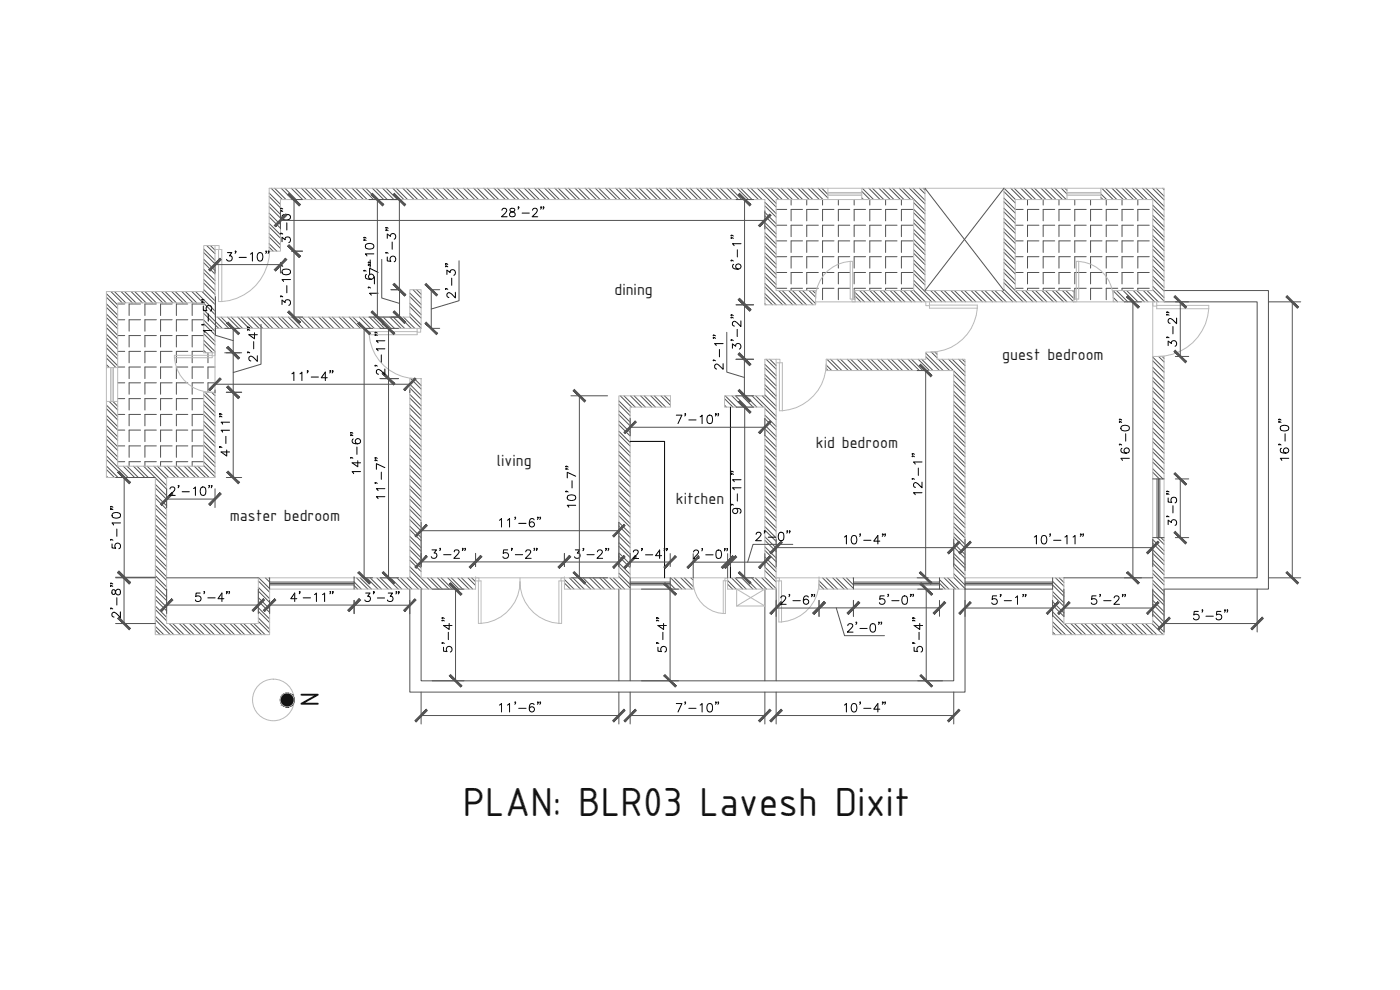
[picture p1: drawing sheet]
<svg xmlns="http://www.w3.org/2000/svg" width="420mm" height="297mm" viewBox="0 0 420 297" stroke-linecap="round" stroke-linejoin="round" font-family="sans-serif">
<defs><g id="words">
<text font-size="13.1" fill="#1d1d1d" x="138.9" y="244.8">PLAN: BLR03 Lavesh Dixit</text>
<text font-size="8.4" x="90.3" y="207.7" transform="rotate(90 90.3 207.7)">N</text>
<g font-size="5.2" fill="#1d1d1d">
<text x="184.4" y="88.7">dining</text>
<text x="300.8" y="108.1">guest bedroom</text>
<text x="244.9" y="134.5">kid bedroom</text>
<text x="149.1" y="139.8">living</text>
<text x="202.8" y="151.2">kitchen</text>
<text x="69" y="156.2">master bedroom</text>
</g>
</g></defs>
<!-- layer: 0 -->
<g fill="none" stroke="#535353" stroke-width=".3">
<path d="M80.8 59l3.4 3.4M80.8 57.9l3.4 3.4M81.4 56.5l3.4 3.4M82.4 56.5l3.4 3.4M84.4 56.5l3.4 3.4M85.5 56.5l3.4 3.4M87.4 56.5l3.4 3.4M88.5 56.5l3.4 3.4M90.5 56.5l3.4 3.4M91.5 56.5l3.4 3.4M93.5 56.5l3.4 3.4M94.6 56.5l3.4 3.4"/>
<path d="M96.6 56.5l3.4 3.4M97.6 56.5l3.4 3.4M99.6 56.5l3.4 3.4M100.7 56.5l3.4 3.4M102.6 56.5l3.4 3.4M103.7 56.5l3.4 3.4M105.7 56.5l3.4 3.4M106.8 56.5l3.4 3.4M108.7 56.5l3.4 3.4M109.8 56.5l3.4 3.4M111.8 56.5l3.4 3.4M112.8 56.5l3.4 3.4"/>
<path d="M114.8 56.5l3.4 3.4M115.9 56.5l3.4 3.4M117.9 56.5l3.3 3.4M118.9 56.5l3.4 3.4M120.9 56.5l3.4 3.4M122 56.5l3.4 3.4M123.9 56.5l3.4 3.4M125 56.5l3.4 3.4M127 56.5l3.4 3.4M128 56.5l3.4 3.4M130 56.5l3.4 3.4M131.1 56.5l3.4 3.4"/>
<path d="M133.1 56.5l3.4 3.4M134.1 56.5l3.4 3.4M136.1 56.5l3.4 3.4M137.2 56.5l3.4 3.4M139.1 56.5l3.4 3.4M140.2 56.5l3.4 3.4M142.2 56.5l3.4 3.4M143.3 56.5l3.3 3.4M145.2 56.5l3.4 3.4M146.3 56.5l3.4 3.4M148.3 56.5l3.4 3.4M149.3 56.5l3.4 3.4"/>
<path d="M151.3 56.5l3.4 3.4M152.4 56.5l3.4 3.4M154.3 56.5l3.4 3.4M155.4 56.5l3.4 3.4M157.4 56.5l3.4 3.4M158.5 56.5l3.4 3.4M160.4 56.5l3.4 3.4M161.5 56.5l3.4 3.4M163.5 56.5l3.3 3.4M164.5 56.5l3.4 3.4M166.5 56.5l3.4 3.4M167.6 56.5l3.4 3.4"/>
<path d="M169.6 56.5l3.3 3.4M170.6 56.5l3.4 3.4M172.6 56.5l3.4 3.4M173.7 56.5l3.4 3.4M175.6 56.5l3.4 3.4M176.7 56.5l3.4 3.4M178.7 56.5l3.3 3.4M179.7 56.5l3.4 3.4M181.7 56.5l3.4 3.4M182.8 56.5l3.4 3.4M184.8 56.5l3.3 3.4M185.8 56.5l3.4 3.4"/>
<path d="M187.8 56.5l3.3 3.4M188.9 56.5l3.3 3.4M190.8 56.5l3.4 3.4M191.9 56.5l3.4 3.4M193.9 56.5l3.3 3.4M195 56.5l3.3 3.4M196.9 56.5l3.4 3.4M198 56.5l3.4 3.4M200 56.5l3.3 3.4M201 56.5l3.4 3.4M203 56.5l3.4 3.4M204.1 56.5l3.3 3.4"/>
<path d="M206 56.5l3.4 3.4M207.1 56.5l3.4 3.4M209.1 56.5l3.3 3.4M210.2 56.5l3.3 3.4M212.1 56.5l3.4 3.4M213.2 56.5l3.3 3.4M215.2 56.5l3.3 3.4M216.2 56.5l3.4 3.4M218.2 56.5l3.4 3.4M219.3 56.5l3.3 3.4M221.2 56.5l3.4 3.4M222.3 56.5l3.4 3.4"/>
<path d="M224.3 56.5l3.3 3.4M225.4 56.5l3.3 3.4M227.3 56.5l5.6 5.6M228.4 56.5l4.5 4.5M230.3 56.5l3.4 3.4M231.4 56.5l3.4 3.4M233.4 56.5l3.4 3.4M234.5 56.5l3.3 3.4M236.4 56.5l3.4 3.4M237.4 59.9v1.6M237.5 56.5l3.4 3.4M239.5 56.5l3.4 3.4"/>
<path d="M240.6 56.5l3.3 3.4M242.1 59.9v1.6M242.5 56.5l3.4 3.4M243.6 56.5l3.4 3.4M245.5 56.5l3 2.9M246.6 56.5l1.9 1.8M246.9 59.9v1.6M251.6 59.9v1.6M256.3 59.9v1.6M258.6 57.4l2.5 2.5M258.6 59.4l.5 .5M258.8 56.5l3.4 3.4"/>
<path d="M260.7 56.5l3.4 3.4M261 59.9v1.6M261.8 56.5l3.4 3.4M263.8 56.5l3.4 3.4M264.9 56.5l3.4 3.4M265.8 59.9v1.6M266.8 56.5l3.4 3.4M267.9 56.5l3.4 3.4M269.9 56.5l3.4 3.4M270.5 59.9v1.6M270.9 56.5l6.7 6.6M272.9 56.5l4.7 4.7"/>
<path d="M274 56.5l3.6 3.6M275.9 56.5l1.7 1.6M277 56.5l.6 .5M277.6 56.5l23.7 30.7M301.3 57.5l3.4 3.4M301.3 59.5l3.4 3.3h2.4M303.3 56.5l3.4 3.4M304.4 56.5l3.4 3.4M304.7 59.9l-3.4-3.4-23.7 30.7M306.4 56.5l3.4 3.4M307.4 56.5l3.4 3.4M308.4 59.9v1.6"/>
<path d="M309.4 56.5l3.4 3.4M310.5 56.5l3.4 3.4M312.4 56.5l3.4 3.4M313.1 59.9v1.6M313.5 56.5l3.4 3.4M315.5 56.5l3.4 3.4M316.6 56.5l3.4 3.4M317.8 59.9v1.6M318.5 56.5l1.7 1.7M319.6 56.5l.6 .6M322.6 59.9v1.6M327.3 59.9v1.6"/>
<path d="M330.4 59.2l.6 .7M330.4 58.2l1.7 1.7M330.7 56.5l3.4 3.4M331.8 56.5l3.4 3.4M332 59.9v1.6M333.7 56.5l3.4 3.4M334.8 56.5l3.4 3.4M336.7 59.9v1.6M336.8 56.5l3.4 3.4M337.8 56.5l3.4 3.4M339.8 56.5l3.4 3.4M340.9 56.5l3.4 3.4"/>
<path d="M341.5 59.9v1.6M342.9 56.5l6.4 6.5M343.9 56.5l5.4 5.4M345.9 56.5l3.4 3.5M347 56.5l2.3 2.4M348.9 56.5l.4 .4M61.1 75.8l3.4 3.4M61.1 78.8l3.4 3.4M61.1 74.7l3.4 3.4M61.1 77.8l3.4 3.4M62 73.7l2.5 2.4M63.1 73.7l1.4 1.4"/>
<path d="M80.8 62l3.4 3.4M80.8 65.1l3.4 3.4M80.8 68.1l3.4 3.4M80.8 71.1l3.4 3.4M80.8 74.2l1.2 1.2M80.8 60.9l3.4 3.4M80.8 64l3.4 3.4M80.8 67l3.4 3.4M80.8 70.1l3.4 3.4M80.8 73.1l2.3 2.3M229.5 61.8l3.4 3.4M229.5 64.8l3.4 3.4"/>
<path d="M229.5 67.8l3.4 3.4M229.5 70.9l3.4 3.4M229.5 73.9l3.4 3.4M229.5 77l3.4 3.4M229.5 60.7l3.4 3.4M229.5 63.7l3.4 3.4M229.5 66.8l3.4 3.4M229.5 69.8l3.4 3.4M229.5 72.9l3.4 3.4M229.5 75.9l3.4 3.4M229.5 78.9l3.4 3.4M232.9 62.8h3.2"/>
<path d="M232.9 67.6h3.2M232.9 72.3h3.2M232.9 77h3.2M240.8 62.8h-3.4v3.5M240.8 67.6h-3.4v3.4M240.8 72.3h-3.4v3.4M240.8 77h-3.4v3.4M245.6 62.8h-3.5v3.5M245.6 67.6h-3.5v3.4M245.6 72.3h-3.5v3.4M245.6 77h-3.5v3.4M250.3 62.8h-3.4v3.5"/>
<path d="M250.3 67.6h-3.4v3.4M250.3 72.3h-3.4v3.4M250.3 77h-3.4v3.4M255 62.8h-3.4v3.5M255 67.6h-3.4v3.4M255 72.3h-3.4v3.4M255 77h-3.4v3.4M259.8 62.8h-3.5v3.5M259.8 67.6h-3.5v3.4M259.8 72.3h-3.5v3.4M259.8 77h-3.5v3.4M264.5 62.8h-3.5v3.5"/>
<path d="M264.5 67.6h-3.5v3.4M264.5 72.3h-3.5v3.4M264.5 77h-3.5v3.4M269.2 62.8h-3.4v3.5M269.2 67.6h-3.4v3.4M269.2 72.3h-3.4v3.4M269.2 77h-3.4v3.4M274 62.8h-3.5v3.5M274 67.6h-3.5v3.4M274 72.3h-3.5v3.4M274 77h-3.5v3.4M274.2 60.8l3.4 3.4"/>
<path d="M274.2 63.9l3.4 3.3M274.2 66.9l3.4 3.4M274.2 69.9l3.4 3.4M274.2 73l3.4 3.4M274.2 76l3.4 3.4M274.2 79.1l3.4 3.3M274.2 62.8l3.4 3.4M274.2 65.8l3.4 3.4M274.2 68.8l3.4 3.4M274.2 71.9l3.4 3.4M274.2 74.9l3.4 3.4M274.2 78l3.4 3.4"/>
<path d="M301.3 60.6l3.4 3.3M301.3 63.6l3.4 3.4M301.3 66.6l3.4 3.4M301.3 69.7l3.4 3.3M301.3 72.7l3.4 3.4M301.3 75.7l3.4 3.4M301.3 78.8l3.4 3.4M301.3 62.5l3.4 3.4M301.3 65.5l3.4 3.4M301.3 68.6l3.4 3.4M301.3 71.6l3.4 3.4M301.3 74.7l3.4 3.4"/>
<path d="M301.3 77.7l3.4 3.4M304.7 67.6h2.4M304.7 72.3h2.4M304.7 77h2.4M311.8 62.8h-3.4v3.5M311.8 67.6h-3.4v3.4M311.8 72.3h-3.4v3.4M311.8 77h-3.4v3.4M316.5 62.8h-3.4v3.5M316.5 67.6h-3.4v3.4M316.5 72.3h-3.4v3.4M316.5 77h-3.4v3.4"/>
<path d="M321.2 62.8h-3.4v3.5M321.2 67.6h-3.4v3.4M321.2 72.3h-3.4v3.4M321.2 77h-3.4v3.4M326 62.8h-3.4v3.5M326 67.6h-3.4v3.4M326 72.3h-3.4v3.4M326 77h-3.4v3.4M330.7 62.8h-3.4v3.5M330.7 67.6h-3.4v3.4M330.7 72.3h-3.4v3.4M330.7 77h-3.4v3.4"/>
<path d="M335.5 62.8h-3.5v3.5M335.5 67.6h-3.5v3.4M335.5 72.3h-3.5v3.4M335.5 77h-3.5v3.4M340.2 62.8h-3.5v3.5M340.2 67.6h-3.5v3.4M340.2 72.3h-3.5v3.4M340.2 77h-3.5v3.4M344.9 62.8h-3.4v3.5M344.9 67.6h-3.4v3.4M344.9 72.3h-3.4v3.4M344.9 77h-3.4v3.4"/>
<path d="M346 62.6l3.3 3.4M346 65.7l3.3 3.4M346 68.7l3.3 3.4M346 71.8l3.3 3.4M346 74.8l3.3 3.4M346 77.9l3.3 3.4M346 61.6l3.3 3.4M346 64.6l3.3 3.4M346 67.7l3.3 3.3M346 70.7l3.3 3.4M346 73.7l3.3 3.4M346 76.8l3.3 3.4"/>
<path d="M346 79.8l3.3 3.4M31.9 89.2l3.4 3.4M31.9 92.2l3.4 3.4M31.9 95.3l3.4 3.4M31.9 98.3l3.4 3.4M31.9 88.1l3.4 3.4M31.9 91.2l3.4 3.3M31.9 94.2l3.4 3.4M31.9 97.2l3.4 3.4M33.3 87.5l3.4 3.4M34.3 87.5l3.4 3.4M35.3 91.2h2.1"/>
<path d="M35.3 95.9h2.1M36.3 87.5l3.4 3.4M37.4 87.5l3.4 3.4M39.3 87.5l3.4 3.4M40.4 87.5l3.4 3.4M42.2 91.2h-3.5v3.5M42.2 95.9h-3.5v3.5M42.4 87.5l3.4 3.4M43.5 87.5l3.4 3.4M45.4 87.5l3.4 3.4M46.5 87.5l3.4 3.4M46.9 91.2h-3.4v3.5"/>
<path d="M46.9 95.9h-3.4v3.5M48.5 87.5l3.4 3.4M49.5 87.5l3.4 3.4M51.5 87.5l3.4 3.4M51.7 91.2h-3.5v3.5M51.7 95.9h-3.5v3.5M52.6 87.5l3.4 3.4M54.6 87.5l3.3 3.4M55.6 87.5l3.4 3.4M56.4 91.2h-3.5v3.5M56.4 95.9h-3.5v3.5M57.6 87.5l3.4 3.4"/>
<path d="M58.7 87.5l5.8 5.8M60.6 87.5l3.9 3.8M61.1 91.2h-3.4v3.5M61.1 95.9h-3.4v3.5M61.1 81.9l3.4 3.4M61.1 84.9l3.4 3.4M61.1 91l3.4 3.4M61.1 94l4.5 4.5M61.1 97.1l3.4 3.4M61.1 80.8l3.4 3.4M61.1 83.8l3.4 3.4M61.1 86.9l3.4 3.4"/>
<path d="M61.1 93l5.6 5.5M61.1 96l3.4 3.4M61.1 99l3.4 3.4M65.3 95.1l3.4 3.4M66.4 95.1l3.3 3.4M68.3 95.1l3.4 3.4M69.4 95.1l3.4 3.4M71.3 95.1l3.4 3.4M72.4 95.1l3.4 3.4M74.4 95.1l3.4 3.4M75.5 95.1l3.4 3.4M77.4 95.1l3.4 3.4"/>
<path d="M78.5 95.1l3.4 3.4M80.5 95.1l3.4 3.4M81.5 95.1l3.4 3.4M83.5 95.1l3.4 3.4M84.6 95.1l3.4 3.4M86.5 95.1l3.4 3.4M87.6 95.1l3.4 3.4M89.6 95.1l3.4 3.4M90.7 95.1l3.4 3.4M92.6 95.1l3.4 3.4M93.7 95.1l3.4 3.4M95.7 95.1l3.4 3.4"/>
<path d="M96.7 95.1l3.4 3.4M98.7 95.1l3.4 3.4M99.8 95.1l3.4 3.4M101.8 95.1l3.4 3.4M102.8 95.1l3.4 3.4M104.8 95.1l3.4 3.4M105.9 95.1l3.4 3.4M107.8 95.1l3.4 3.4M108.9 95.1l3.4 3.4M110.9 95.1l3.4 3.4M111.9 95.1l3.4 3.4M113.9 95.1l3.4 3.4"/>
<path d="M115 95.1l3.4 3.4M117 95.1l3.4 3.4M118 95.1l3.4 3.4M120 95.1l3.4 3.4M121.1 95.1l3.4 3.4M123 89l3.4 3.4M123 92l3.4 3.4M123 95.1l3.4 3.4M123 87.9l3.4 3.4M123 91l3.4 3.4M123 94l3.4 3.4M124 86.9l2.4 2.5"/>
<path d="M125 86.9l1.4 1.4M229.5 80l3.4 3.4M229.5 83l3.4 3.4M229.5 86.1l5.4 5.4M229.5 89.1l2.3 2.4M229.5 82l3.4 3.4M229.5 85l6.4 6.5M229.5 88.1l3.4 3.4M229.5 91.1l.4 .4M232.9 81.8h3.2M232.9 86.5h3.2M233.7 87.2l4.2 4.3"/>
<path d="M234.8 87.2l4.2 4.3M236.7 87.2l4.3 4.3M237.8 87.2l4.2 4.3M239.7 87.2l4.3 4.3M240.8 87.2l4 3.9M240.8 81.8h-3.4v3.4M240.8 86.5h-3.4v.7M242.8 87.2l2 2M243.9 87.2l.9 .9M245.6 81.8h-3.5v3.4M245.6 86.5h-3.5v.7M250.3 81.8h-3.4v3.4"/>
<path d="M250.3 86.5h-3.4v3.4M255 81.8h-3.4v3.4M255 86.5h-3.4v3.4M256.6 88.8l1.7 1.8M256.6 87.8l2.8 2.8M258 87.2l3.4 3.4M259.1 87.2l3.4 3.4M259.8 81.8h-3.5v3.4M259.8 86.5h-3.5v3.4M262.1 87.2l3.4 3.4M264.1 87.2l3.4 3.4M264.5 86.5h-3.5v.7l3.4 3.4"/>
<path d="M264.5 81.8h-3.5v3.4M265.1 87.2l3.4 3.4M267.1 87.2l3.4 3.4M268.2 87.2l3.4 3.4M269.2 81.8h-3.4v3.4M269.2 86.5h-3.4v.7M270.2 87.2l3.4 3.4M271.2 87.2l3.4 3.4M273.2 87.2l3.4 3.4M274 81.8h-3.5v3.4M274 86.5h-3.5v.7M274.2 82.1l3.4 3.4"/>
<path d="M274.2 85.1l5.4 5.5M274.2 81l3.4 3.4M274.2 84.1l6.5 6.5M274.2 87.1l3.5 3.5M279.3 87.2l3.4 3.4M280.3 87.2l3.4 3.4M282.3 87.2l3.4 3.4M283.4 87.2l3.4 3.4M285.4 87.2l3.4 3.4M286.4 87.2l3.4 3.4M288.4 87.2l3.4 3.4M289.5 87.2l3.4 3.4"/>
<path d="M291.4 87.2l3.4 3.4M292.5 87.2l3.4 3.4M294.5 87.2l3.4 3.4M295.6 87.2l3.4 3.4M297.5 87.2l3.4 3.4M298.6 87.2l3.4 3.4M300.6 87.2l3.4 3.4M301.3 83.8l6.8 6.8M301.3 81.8l3.4 3.4M301.3 84.9l5.7 5.7M301.3 80.7l3.4 3.4M301.3 86.8l3.7 3.8"/>
<path d="M304.7 81.8h2.4M304.7 86.5h2.4M306.6 87.2l3.4 3.4M307.7 87.2l3.4 3.4M309.7 87.2l3.4 3.4M310.8 87.2l3.4 3.4M311.8 81.8h-3.4v3.4M311.8 86.5h-3.4v.7M312.7 87.2l3.4 3.4M313.8 87.2l3.4 3.4M315.8 87.2l3.4 3.4M316.5 81.8h-3.4v3.4"/>
<path d="M316.5 86.5h-3.4v.7M316.8 87.2l3.4 3.4M318.8 87.2l3.4 3.4M319.9 87.2l2.4 2.3M321.2 81.8h-3.4v3.4M321.2 86.5h-3.4v.7M321.9 87.2l.4 .4M326 81.8h-3.4v3.4M326 86.5h-3.4v3.4M330.7 81.8h-3.4v3.4M330.7 86.5h-3.4v3.4M334.1 87.3l3.3 3.3"/>
<path d="M334.1 90.3l.3 .3M334.1 89.3l1.3 1.3M335.1 87.2l3.4 3.4M335.5 81.8h-3.5v3.4M335.5 86.5h-3.5v3.4M337.1 87.2l3.4 3.4M338.1 87.2l3.4 3.4M340.1 87.2l3.4 3.4M340.2 81.8h-3.5v3.4M340.2 86.5h-3.5v.7M341.2 87.2l3.4 3.4M343.1 87.2l3.4 3.4"/>
<path d="M344.2 87.2l3.4 3.4M344.9 81.8h-3.4v3.4M344.9 86.5h-3.4v.7M346 80.9l3.3 3.4M346 83.9l3.3 3.4M346 87l3.3 3.4M346 82.9l3.3 3.3M346 85.9l3.3 3.4M349.3 90.6h28v82.8h-28M349.3 87.2h31.4v89.6h-31.4M31.9 101.4l3.4 3.3M31.9 104.4l3.4 3.4"/>
<path d="M31.9 107.4l2.9 2.9M31.9 100.3l3.4 3.3M31.9 103.3l3.4 3.4M31.9 106.4l3.4 3.3M31.9 109.4l.9 .9M35.3 100.7h2.1M35.3 105.4h2.1M35.3 110.1h2.1M35.3 114.9h2.1M35.3 119.6h2.1M42.2 100.7h-3.5v3.4M42.2 105.4h-3.5v3.5"/>
<path d="M42.2 110.1h-3.5v3.5M42.2 114.9h-3.5v3.4M42.2 119.6h-3.5v3.4M46.9 100.7h-3.4v3.4M46.9 105.4h-3.4v3.5M46.9 110.1h-3.4v3.5M46.9 114.9h-3.4v3.4M46.9 119.6h-3.4v3.4M51.7 100.7h-3.5v3.4M51.7 105.4h-3.5v3.5M51.7 110.1h-3.5v3.5M51.7 114.9h-3.5v3.4"/>
<path d="M51.7 119.6h-3.5v3.4M56.4 100.7h-3.5v3.4M56.4 105.4h-3.5v3.5M56.4 110.1h-3.5v3.5M56.4 114.9h-3.5v3.4M56.4 119.6h-3.5v3.4M61.1 100.7h-3.4v3.4M61.1 105.4h-3.4v3.5M61.1 110.1h-3.4v3.5M61.1 114.9h-3.4v3.4M61.1 119.6h-3.4v3.4M61.1 100.1l3.4 3.4"/>
<path d="M61.1 103.2l2.7 2.6M61.1 102.1l3.4 3.4M61.1 105.1l.8 .7M61.1 118.4l3.4 3.4M61.5 117.7l3 3M62.4 105.8v3.1M63.5 117.7l1 1M64.5 110.1h-2.1v3.5M64.5 114.9h-2.1v2.8M123 118.3l3.4 3.4M123 116.4l3.4 3.4M123 119.4l3.4 3.4"/>
<path d="M123 115.3l3.4 3.4M123.2 113.6l3.2 3.1M124.3 113.6l2.1 2.1M126.3 113.6l.1 .1M186.2 118.8l3.3 3.3M187.3 118.8l3.3 3.3M189.2 118.8l3.4 3.3M190.3 118.8l3.4 3.3M192.2 118.8l3.4 3.3M193.4 118.8l3.3 3.3M195.3 118.8l3.4 3.3M196.4 118.8l3.3 3.3"/>
<path d="M198.3 118.8l2.9 2.8M199.4 118.8l1.8 1.7M217.4 119.6l2.6 2.5M217.6 118.8l3.4 3.3M219.6 118.8l3.4 3.3M220.7 118.8l3.4 3.3M222.6 118.8l3.4 3.3M223.7 118.8l3.4 3.3M225.7 118.8l3.4 3.3M226.8 118.8l6.1 6.1M228.7 118.8l4.2 4.1M229.5 116.5l3.4 3.4"/>
<path d="M229.5 115.4l3.4 3.4M229.5 118.5l3.4 3.3M229.5 110.4l3.4 3.4M229.5 113.5l3.4 3.4M229.5 109.3l3.4 3.4M229.5 112.4l3.4 3.4M229.9 107.8l3 3M231 107.8l1.9 1.9M248 110.6l.5 .6M248 109.5l1.6 1.7M248.2 107.8l3.4 3.4M249.3 107.8l3.4 3.4"/>
<path d="M251.2 107.8l3.4 3.4M252.3 107.8l3.4 3.4M254.3 107.8l3.4 3.4M255.3 107.8l3.4 3.4M257.3 107.8l3.4 3.4M258.4 107.8l3.4 3.4M260.4 107.8l3.4 3.4M261.4 107.8l3.4 3.4M263.4 107.8l3.4 3.4M264.5 107.8l3.4 3.4M266.4 107.8l3.4 3.4M267.5 107.8l3.4 3.4"/>
<path d="M269.5 107.8l3.4 3.4M270.5 107.8l3.4 3.4M272.5 107.8l3.4 3.4M273.6 107.8l3.4 3.4M275.6 107.8l3.3 3.4M276.6 107.8l3.4 3.4M277.8 107l4.2 4.2M277.8 106l5.3 5.2M279.5 105.6l1.7 1.8M280.6 105.6l.6 .7M281.6 107.8l3.4 3.4M282.7 107.8l3.4 3.4"/>
<path d="M284.7 107.8l4.9 4.9M285.8 107.8l3.8 3.8M286.2 115.4l3.4 3.4M286.2 112.4l3.4 3.4M286.2 118.5l3.4 3.3M286.2 111.3l3.4 3.4M286.2 114.4l3.4 3.3M286.2 117.4l3.4 3.4M287.7 107.8l1.9 1.9M288.8 107.8l.8 .8M346 108.3l3.3 3.3M346 111.3l3.3 3.4"/>
<path d="M346 114.3l3.3 3.4M346 117.4l3.3 3.3M346 107.2l3.3 3.3M346 110.2l3.3 3.4M346 113.3l3.3 3.3M346 116.3l3.3 3.4M346 119.4l3.3 3.3M347.7 106.9l1.6 1.7M348.8 106.9l.5 .6M31.9 125.7l3.4 3.3h2.1M31.9 122.6l3.4 3.4M31.9 128.7l3.4 3.4"/>
<path d="M31.9 131.8l3.4 3.3M31.9 134.8l3.4 3.4M31.9 137.9l5.5 5.4M31.9 121.6l3.4 3.3M31.9 124.6l3.4 3.4M31.9 127.6l3.4 3.4M31.9 130.7l3.4 3.3M31.9 133.7l3.4 3.4M31.9 136.8l6.6 6.5M31.9 139.8l3.5 3.5M32.8 120.5l2.5 2.5M33.9 120.5l1.4 1.4"/>
<path d="M35.3 124.3h2.1M35.3 133.8h2.1M35.3 138.5h2.1M37 139.9l3.4 3.4M38.1 139.9l3.4 3.4M40.1 139.9l3.3 3.4M41.1 139.9l3.4 3.4M42.2 124.3h-3.5v3.5M42.2 129h-3.5v3.5M42.2 133.8h-3.5v3.4M42.2 138.5h-3.5v1.4M43.1 139.9l3.4 3.4"/>
<path d="M44.2 139.9l5.8 5.8M46.2 139.9l3.8 3.8M46.9 124.3h-3.4v3.5M46.9 129h-3.4v3.5M46.9 133.8h-3.4v3.4M46.9 138.5h-3.4v1.4M47.2 139.9l3.4 3.4M49.2 139.9l3.4 3.4M50.3 139.9l3.4 3.4M51.7 124.3h-3.5v3.5M51.7 129h-3.5v3.5M51.7 133.8h-3.5v3.4"/>
<path d="M51.7 138.5h-3.5v1.4M52.2 139.9l3.4 3.4M53.3 139.9l3.4 3.4M55.3 139.9l3.3 3.4M56.4 124.3h-3.5v3.5M56.4 129h-3.5v3.5M56.4 133.8h-3.5v3.4M56.4 138.5h-3.5v1.4M56.4 139.9l3.3 3.4M58.3 139.9l3.4 3.4M59.4 139.9l3.4 3.4M61.1 124.3h-3.4v3.5"/>
<path d="M61.1 129h-3.4v3.5M61.1 133.8h-3.4v3.4M61.1 138.5h-3.4v1.4M61.1 124.4l3.4 3.4M61.1 130.5l3.4 3.4M61.1 120.3l3.4 3.4M61.1 123.4l3.4 3.4M61.1 129.5l3.4 3.4M61.1 138.6l3.4 3.4M61.1 121.4l3.4 3.4M61.1 127.5l3.4 3.4M61.1 133.6l3.4 3.4"/>
<path d="M61.1 136.6l3.4 3.4M61.1 139.7l3.4 3.4M61.1 126.4l3.4 3.4M61.1 132.5l3.4 3.4M61.1 135.5l3.4 3.4M123 122.5l3.4 3.4M123 125.5l3.4 3.4M123 128.5l3.4 3.4M123 131.6l3.4 3.4M123 134.6l3.4 3.4M123 137.7l3.4 3.4M123 121.4l3.4 3.4"/>
<path d="M123 124.4l3.4 3.4M123 127.5l3.4 3.4M123 130.5l3.4 3.4M123 133.5l3.4 3.4M123 136.6l3.4 3.4M123 139.6l3.4 3.4M185.7 121.3l3.4 3.4M185.7 124.4l3.4 3.4M185.7 127.4l3.4 3.4M185.7 130.4l3.4 3.4M185.7 133.5l3.4 3.4M185.7 136.5l3.4 3.4"/>
<path d="M185.7 139.6l3.4 3.4M185.7 120.3l3.4 3.4M185.7 123.3l3.4 3.4M185.7 126.3l3.4 3.4M185.7 129.4l3.4 3.4M185.7 132.4l3.4 3.4M185.7 135.5l3.4 3.4M185.7 138.5l3.4 3.4M217.4 121.6l.6 .5M229.5 122.6l3.4 3.4M229.5 125.6l3.4 3.4M229.5 128.7l3.4 3.4"/>
<path d="M229.5 131.7l3.4 3.4M229.5 134.7l3.4 3.4M229.5 137.8l3.4 3.4M229.5 124.6l3.4 3.3M229.5 127.6l3.4 3.4M229.5 130.6l3.4 3.4M229.5 133.7l3.4 3.3M229.5 136.7l3.4 3.4M229.5 139.8l3.4 3.3M286.2 121.5l3.4 3.4M286.2 124.6l3.4 3.3M286.2 127.6l3.4 3.4"/>
<path d="M286.2 130.6l3.4 3.4M286.2 133.7l3.4 3.3M286.2 136.7l3.4 3.4M286.2 139.8l3.4 3.3M286.2 120.5l3.4 3.3M286.2 123.5l3.4 3.3M286.2 126.5l3.4 3.4M286.2 129.6l3.4 3.3M286.2 132.6l3.4 3.4M286.2 135.7l3.4 3.3M286.2 138.7l3.4 3.4M346 120.4l3.3 3.4"/>
<path d="M346 123.5l3.3 3.3M346 126.5l3.3 3.4M346 129.6l3.3 3.3M346 132.6l3.3 3.3M346 135.6l3.3 3.4M346 138.7l3.3 3.3M346 122.4l3.3 3.4M346 125.4l3.3 3.4M346 128.5l3.3 3.3M346 131.5l3.3 3.4M346 134.5l3.3 3.4M346 137.6l3.3 3.4"/>
<path d="M31.9 140.9l2.4 2.4M31.9 142.8l.5 .5M46.6 143.4l3.4 3.4M46.6 146.4l3.4 3.4M46.6 149.5l3.4 3.3M46.6 152.5l3.4 3.4M46.6 155.5l3.4 3.4M46.6 158.6l3.4 3.4M46.6 145.3l3.4 3.4M46.6 148.4l3.4 3.4M46.6 151.4l3.4 3.4M46.6 154.5l3.4 3.4"/>
<path d="M46.6 157.5l3.4 3.4M123 140.7l3.4 3.4M123 143.7l3.4 3.4M123 146.8l3.4 3.4M123 149.8l3.4 3.4M123 152.9l3.4 3.4M123 155.9l3.4 3.4M123 158.9l3.4 3.4M123 142.7l3.4 3.4M123 145.7l3.4 3.4M123 148.8l3.4 3.4M123 151.8l3.4 3.4"/>
<path d="M123 154.8l3.4 3.4M123 157.9l3.4 3.4M185.7 142.6l3.4 3.4M185.7 145.7l3.4 3.4M185.7 148.7l3.4 3.4M185.7 151.7l3.4 3.4M185.7 154.8l3.4 3.4M185.7 157.8l3.4 3.4M185.7 141.5l3.4 3.4M185.7 144.6l3.4 3.4M185.7 147.6l3.4 3.4M185.7 150.7l3.4 3.4"/>
<path d="M185.7 153.7l3.4 3.4M185.7 156.7l3.4 3.4M185.7 159.8l3.4 3.4M229.5 140.8l3.4 3.4M229.5 143.9l3.4 3.3M229.5 146.9l3.4 3.4M229.5 150l3.4 3.3M229.5 153l3.4 3.4M229.5 156l3.4 3.4M229.5 159.1l3.4 3.3M229.5 142.8l3.4 3.4M229.5 145.8l3.4 3.4"/>
<path d="M229.5 148.9l3.4 3.3M229.5 151.9l3.4 3.4M229.5 155l3.4 3.3M229.5 158l3.4 3.4M286.2 141.7l3.4 3.4M286.2 153.9l3.4 3.4M286.2 142.8l3.4 3.4M286.2 145.9l3.4 3.3M286.2 148.9l3.4 3.3M286.2 151.9l3.4 3.4M286.2 155l3.4 3.3M286.2 158l3.4 3.4"/>
<path d="M286.2 144.8l3.4 3.3M286.2 147.8l3.4 3.4M286.2 150.8l3.4 3.4M286.2 156.9l3.4 3.4M286.2 159.9l3.4 3.4M346 141.7l2 2M346 140.6l3 3.1M346 143.7h.1M346 143.7h3.3M347.2 143.7v17.6M347.7 143.7v17.6M348.1 143.7v17.6"/>
<path d="M46.6 161.6l3.4 3.4M46.6 164.7l3.4 3.4M46.6 167.7l3.4 3.4M46.6 170.7l3.4 3.4M46.6 173.8l3.4 3.4M46.6 176.8l3.4 3.4M46.6 179.9l3.4 3.4M46.6 160.5l3.4 3.4M46.6 163.6l3.4 3.4M46.6 166.6l3.4 3.4M46.6 169.7l3.4 3.4M46.6 172.7l3.4 3.4"/>
<path d="M46.6 175.7l3.4 3.4M46.6 178.8l3.4 3.4M50 173.4h27.5M77.5 174.3l3.4 3.4M77.5 177.3l3.4 3.4M77.5 176.2l3.4 3.4M77.5 179.3l3.4 3.4M77.7 173.4l3.2 3.2M79.6 173.4l1.3 1.2h25.4M80.7 173.4l.2 .2M80.9 173.4v3.4M80.9 175.1h25.4"/>
<path d="M80.9 175.5h25.4M106.3 173.4h.1M106.3 175.7l1 1.1M106.3 174.6l2.1 2.2M106.3 173.4v3.4M107 173.4l3.4 3.4M108.1 173.4l3.4 3.4M110 173.4l3.4 3.4M111.1 173.4l3.4 3.4M113.1 173.4l3.4 3.4M114.1 173.4l3.4 3.4M116.1 173.4l3.4 3.4"/>
<path d="M117.2 173.4l3.4 3.4M119.1 173.4l3.4 3.4M120.2 173.4l3.4 3.4M122.2 173.4l3.4 3.4M123 176.8v30.9h166.6v-30.9M123 162l3.4 3.4M123 165l3.4 3.4M123 168.1l3.4 3.4M123 171.1l5.6 5.7M123 160.9l3.4 3.4M123 164l3.4 3.4M123 167l3.4 3.4"/>
<path d="M123 170l6.7 6.8M123 173.1l3.7 3.7M126.4 176.8v27.5h159.8v-27.5M128.3 173.4l3.4 3.4M129.3 173.4l3.4 3.4M131.3 173.4l3.4 3.4M132.4 173.4l3.4 3.4M134.4 173.4l3.4 3.4M135.4 173.4l3.4 3.4M137.4 173.4l3.4 3.4M138.5 173.4l3.4 3.4M140.4 173.4l2.3 2.3"/>
<path d="M141.5 173.4l1.2 1.2M169.4 174.9l1.8 1.9M169.4 173.9l2.9 2.9M170.9 173.4l3.3 3.4M171.9 173.4l3.4 3.4M173.9 173.4l3.4 3.4M175 173.4l3.4 3.4M176.9 173.4l3.4 3.4M178 173.4l3.4 3.4M180 173.4l3.4 3.4M181 173.4l3.4 3.4M183 173.4l3.4 3.4"/>
<path d="M184.1 173.4l3.4 3.4M185.7 160.9l3.4 3.4M185.7 163.9l3.4 3.4M185.7 166.9l3.4 3.4M185.7 170l3.4 3.4v30.9M185.7 173l3.4 3.4M185.7 162.8l3.4 3.4M185.7 165.9l3.4 3.4M185.7 168.9l3.4 3.4M185.7 172l3.4 3.4M185.7 176.8v27.5M189.1 175.1h12"/>
<path d="M189.1 174.6h12M189.1 175.5h12M201.1 176.2l.5 .6M201.1 175.2l1.6 1.6M201.1 173.4v3.4M201.3 173.4l3.4 3.4M202.3 173.4l3.4 3.4M204.3 173.4l3.4 3.4M205.4 173.4l2.6 2.6M207.3 173.4l.7 .6M218.4 175.3l1.5 1.5M218.4 174.2l2.5 2.6"/>
<path d="M219.5 173.4l3.4 3.4M220.6 173.4l3.4 3.4M222.6 173.4l3.3 3.4M223.6 173.4l3.4 3.4M225.6 173.4l3.4 3.4M226.7 173.4l3.4 3.4M228.6 173.4l3.4 3.4M229.5 162.1l3.4 3.4M229.5 165.2l3.4 3.3M229.5 168.2l3.4 3.4M229.5 171.2l3.4 3.4M229.5 161.1l3.4 3.3"/>
<path d="M229.5 164.1l3.4 3.3M229.5 167.1l3.4 3.4M229.5 170.2l3.4 3.3M229.5 173.2l3.4 3.4M229.5 176.8v27.5M232.9 176.8v27.5M245.8 175.4l1.4 1.4M245.8 174.3l2.5 2.5M246.9 173.4l3.3 3.4M248 173.4l3.3 3.4M249.9 173.4l3.4 3.4M251 173.4l3.4 3.4"/>
<path d="M253 173.4l3.1 3.1M254 173.4l2.1 2.1h25.9M256 173.4l.1 .1M256.1 173.4v3.4M256.1 175.1h25.9M256.1 174.6h25.9M282 175l1.7 1.8M282 173.9l2.8 2.9M282 173.4v3.4M283.4 173.4l3.3 3.4M284.4 173.4l3.4 3.4M286.2 172.1l3.4 3.4h26.3l3.4 3.4"/>
<path d="M286.2 161.1l3.4 3.3M286.2 164.1l3.4 3.4M286.2 167.1l3.4 3.4M286.2 170.2l3.4 3.3M286.2 173.2l3.4 3.4M286.2 163l3.4 3.4M286.2 166l3.4 3.4M286.2 169.1l3.4 3.4M289.6 175.1h26.3M289.6 174.6h26.3M289.6 173.4v3.4M315.9 178.5l3.4 3.4"/>
<path d="M315.9 174.4l3.4 3.4M315.9 177.5l3.4 3.4M315.9 173.4v3.4h-26.3M316.8 173.4l2.5 2.5M317.9 173.4l1.4 1.4M319.3 173.4h26.7M346 163l3.3 3.4M346 166l3.3 3.4M346 169.1l3.3 3.3M346 172.1l3.3 3.4M346 175.1l3.3 3.4M346 178.2l3.3 3.4"/>
<path d="M346 161.9l3.3 3.4M346 164.9l3.3 3.4M346 168l3.3 3.4M346 171l3.3 3.4M346 174.1l3.3 3.4M346 177.1l3.3 3.4M346 161.3h3.3M347.3 161.3l2 2M348.4 161.3l.9 .9M46.6 182.9l3.4 3.4M46.6 185.9l4.5 4.5M46.6 189l1.5 1.4"/>
<path d="M46.6 181.8l3.4 3.4M46.6 184.9l5.6 5.5M46.6 187.9l2.6 2.5M50.8 187.1l3.4 3.3M51.8 187.1l3.4 3.3M53.8 187.1l3.4 3.3M54.9 187.1l3.4 3.3M56.9 187.1l3.4 3.3M57.9 187.1l3.4 3.3M59.9 187.1l3.4 3.3M61 187.1l3.4 3.3M62.9 187.1l3.4 3.3"/>
<path d="M64 187.1l3.4 3.3M66 187.1l3.4 3.3M67 187.1l3.4 3.3M69 187.1l3.4 3.3M70.1 187.1l3.4 3.3M72.1 187.1l3.4 3.3M73.1 187.1l3.4 3.3M75.1 187.1l3.4 3.3M76.2 187.1l3.4 3.3M77.5 180.4l3.4 3.3M77.5 183.4l3.4 3.4M77.5 186.5l3.4 3.3"/>
<path d="M77.5 182.3l3.4 3.4M77.5 185.4l3.4 3.4M315.9 181.6l3.4 3.4M315.9 184.6l5.8 5.8M315.9 187.7l2.8 2.7M315.9 180.5l3.4 3.4M315.9 183.6l3.4 3.4M315.9 186.6l3.9 3.8M315.9 189.6l.8 .8M319.4 187.1l3.4 3.3M321.4 187.1l3.4 3.3M322.5 187.1l3.4 3.3"/>
<path d="M324.4 187.1l3.4 3.3M325.5 187.1l3.4 3.3M327.5 187.1l3.3 3.3M328.5 187.1l3.4 3.3M330.5 187.1l3.4 3.3M331.6 187.1l3.4 3.3M333.6 187.1l3.3 3.3M334.6 187.1l3.4 3.3M336.6 187.1l3.4 3.3M337.7 187.1l3.4 3.3M339.6 187.1l3.4 3.3M340.7 187.1l3.4 3.3"/>
<path d="M342.7 187.1l3.3 3.3M343.8 187.1l3.3 3.3M345.7 187.1l3.4 3.3M346 181.2l3.3 3.4M346 184.3l3.3 3.4M346 180.1l3.3 3.4M346 183.2l3.3 3.4M346 186.2l3.3 3.4"/>
</g>
<g fill="none" stroke="#b9b9b9" stroke-width=".3">
<path d="M80.8 56.5h268.5v34.1h-104.5v.9h-15.3v-31.6h-145.3v15.5h-3.4zM248.5 58.2h10.1M248.5 57.8h10.1M248.5 58.6h10.1M248.5 56.5v3.4M258.6 56.5v3.4M277.6 56.5v30.7h23.7v-30.7M320.2 56.5v3.4M320.2 58.2h10.2M320.2 57.8h10.2M320.2 58.6h10.2M330.4 56.5v3.4"/>
<path d="M64.5 73.7h1.3v1.2h-1.3M65.6 74.9h1v15.6h-1zM80.9 75.2a15.4 15.4 0 0 1-14.3 15.3M255.2 78.4a11.1 11.1 0 0 0-10.4 11.1M255.2 78.4h.7v11.3h-.7zM323 78.4h.7v11.3h-.7zM323.7 78.4a11.1 11.1 0 0 1 10.4 11.1M110.8 99.5h14.4v.9h-14.4zM125.2 98.5v1.2h1.1v-1.2M256.6 89.7h-.9v.9h.9v-3.4h17.6v-27.3h-41.3v27.3h11.9v3.4M277.8 90.6v1.1h1.1v-1.1M278.9 91.5h14.4v1h-14.4z"/>
<path d="M293.3 92.5a14.1 14.1 0 0 1-14.1 13.1M322.3 89.7h.8v.9h-.8v-3.4h-17.6v-27.3h41.3v27.3h-11.9v3.4M346 90.6v96.5h-26.7v-13.7h-29.7v-65.6h-8.4v-2.2h-3.4v2.2h-29.8v3.4h38.2v62.2h-53.3h1v.9h-1M346 90.6v1.2h1.1v-1.2M347.1 91.6h15.7v1h-15.7zM362.8 92.6a15.3 15.3 0 0 1-15.4 14.3M31.9 110.3h3.4M33.2 110.3v10.2M33.6 110.3v10.2M34.1 110.3v10.2M52.3 107.3a11.2 11.2 0 0 0 11.2 10.4M52.3 106.6h11.4v.7h-11.4z"/>
<path d="M63.7 105.8v.9h.8v-.9M64.5 105.8h-3.4v-14.9h-25.8v49h25.8v-22.2h3.4M64.5 105.8h.1M110.8 100.4a14.2 14.2 0 0 0 14.1 13.2M232.9 118.8v-11h-3.4v11h-12.1v3.3h12.1v51.3h-40.4v-51.3h12.1v-3.3h-15.5v54.6h-59.3v-59.8h-3.4v59.8h-45.5v13.7h-27.5v-43.8h14.5v-44.8h61.9v-11.6h-3.4v8.2h-58.5v-21.4h-3.4v13.8h-29.2v55.8h14.7v47.1M232.9 118.8h.1M232.9 107.8h1.2v1.1h-1.2M232.9 118.8v58h-14.5v-3.4M233.9 108.9h.9v14.3h-.9zM248 109.1a14.2 14.2 0 0 1-13.2 14.1M346 106.9h3.3v83.5h-33.4v-13.6M31.9 120.5h3.4"/>
<path d="M142.7 173.4v3.4h-61.8v13.6h-34.3v-13.6M142.7 173.4h.1M142.7 173.4h1v.9h-1M143.6 174.3h.8v12.7h-.8zM156.1 173.4v3.4M167.7 174.3h.8v12.7h-.8zM169.4 173.4h.1M169.4 173.4h-1v.9h1M169.4 173.4v3.4h38.6v-3.4M208 174.4a9.6 9.6 0 0 0 9.1 9.7M217.1 174.3h.6v9.8h-.6zM218.4 173.5h-.8v.8h.8"/>
<path d="M233.7 174.3h.8v12.3h-.8zM245.8 173.4h.1M245.8 174.5a12.1 12.1 0 0 1-11.3 12.1M245.8 173.4v3.4h43.8M289.6 176.8h.1M144.4 187a12.5 12.5 0 0 0 11.7-12.4 12.6 12.6 0 0 0 11.6 12.4M221.1 181.8l8.4-5v5h-8.4v-5l8.4 5"/>
<circle cx="82" cy="210" r="6.2"/>
<circle cx="86.2" cy="210" r="2.1"/>
</g>
<!-- layer: GRIDDIM -->
<g fill="none" stroke="#000" stroke-width=".3">
<path d="M68.3 75.8h1.3l-.8 1a.84 .84 0 0 1 .7 1.3 .84 .84 0 0 1-1.5-.3M70.8 75.4h-.3h.3l-.3 .6M71.8 77.2h2.1M75.2 76.3l.5-.5v2.5M77.6 75.9a.8 .8 0 0 1 1.2 .4 1.31 1.31 0 0 1-.9 2 1.61 1.61 0 0 1-.3-2.4zM80 75.4h-.3h.3l-.3 .6M80.7 75.4h-.3h.3l-.3 .6M84.3 70v.2v-.2l.6 .2M84.3 63.2v.3v-.3l.6 .3M84.3 62.5v.2v-.2l.6 .2M84.3 79.6v.3v-.3l.6 .3M84.3 78.9v.2v-.2l.6 .2"/>
<path d="M84.6 72.5v-1.3l1 .7a.86 .86 0 0 1 .8-.8 .86 .86 0 0 1 .9 .7 .86 .86 0 0 1-.6 1M84.7 64.7l1-.4a1.08 1.08 0 0 1 1.5 .9 1.43 1.43 0 0 1-2.6 0zM86.1 66.9v2.1M109.3 71.9v.3v-.3l.6 .3M109.3 71.2v.3v-.3l.6 .3M109.7 73.4a1.64 1.64 0 0 1 2.5 .4v.2a1.69 1.69 0 0 1-2.5 .4zM110.6 79.4v.2v-.2l.6 .2M110.6 78.7v.2v-.2l.6 .2M111.1 78v2.2M112.2 76.2h-2.5l.4 .6M115.9 75.7v.3v-.3l.6 .3M115.9 69v.2v-.2l.6 .2"/>
<path d="M115.9 68.3v.2v-.2l.6 .2M116.2 77.1v1.2l1.1 .1a.9 .9 0 0 1 0-1.3 .9 .9 0 0 1 1.3 .1 .9 .9 0 0 1-.3 1.3M116.2 71.5v-1.3l1 .7a.85 .85 0 0 1 1.4-.6 .85 .85 0 0 1-.3 1.5M117.7 72.6v2.2M133.8 79.8v.3v-.3l.6 .3M133.8 79.1v.2v-.2l.6 .2M150.6 63.1l.3-.5 .7-.1 .5 .7-.4 .7-1.2 1.1h1.7M153.2 62.6a.51 .51 0 0 0 .2 .9 .89 .89 0 0 1 1 .3 .89 .89 0 0 1 0 1.1l-.9 .1a.72 .72 0 0 1-.6-.7 .72 .72 0 0 1 .7-.7l.5-.1a.52 .52 0 0 0 .3-.9zM155.7 62.2h-.2h.2l-.2 .6M156.7 63.9h2.1M159.8 63.1l.3-.5 .7-.1 .5 .7-.4 .7-1.2 1.1h1.7M162.5 62.2h-.3h.3l-.3 .6"/>
<path d="M163.2 62.2h-.2h.2l-.2 .6M219.5 78.1v.2v-.2l.6 .2M219.5 71.3v.3v-.3l.6 .3M219.5 70.6v.2v-.2l.6 .2M220.2 79.3a.73 .73 0 0 0-.4 .7 .73 .73 0 0 0 .5 .6 1.49 1.49 0 0 0 2.1-.6 .79 .79 0 0 0-.7-.8 .79 .79 0 0 0-.9 .7 .79 .79 0 0 0 .7 .8M221.3 74.9v2.2M222.4 73.1h-2.5l.4 .6M60.7 97.3v.3v-.3l.6 .3M60.7 90.6v.2v-.2l.6 .2M60.7 89.8v.3v-.3l.6 .3M61 91.9v1.2l1.1 .1a.89 .89 0 0 1 0-1.3 .89 .89 0 0 1 1.3 .1 .89 .89 0 0 1-.3 1.3M62.5 94.2v2.2"/>
<path d="M63.6 99.2h-2.6l.5 .6M74.4 98.9v.2v-.2l.5 .2M74.4 98.1v.3v-.3l.5 .3M76.4 99.8v1.9l-1.7-1.3h2.5M84.3 88.8v.3v-.3l.6 .3M84.6 91.4v-1.4l1 .8a.86 .86 0 0 1 .8-.9 .86 .86 0 0 1 .9 .7 .86 .86 0 0 1-.6 1M84.7 81.1l1-.4a1.08 1.08 0 0 1 1.5 1 1.43 1.43 0 0 1-2.6 0zM86.1 85.7v2.2M87.2 83.9h-2.6l.5 .6M109.3 81.1v.3v-.3l.6 .3M110 82.4a.73 .73 0 0 0-.4 .6 .73 .73 0 0 0 .5 .7 1.49 1.49 0 0 0 2.1-.6 .79 .79 0 0 0-.7-.9 .79 .79 0 0 0-.9 .7 .79 .79 0 0 0 .8 .9M110.6 86.2v.2v-.2l.6 .2"/>
<path d="M112.4 83v2.2M112.6 99.7v.3v-.3l.6 .3M113.5 88h-2.6l.5 .6M113.5 81.7l-2.6-1.2v1.7M133.8 86.6v.2v-.2l.6 .2M134.1 82.4v-1.4l1 .8a.85 .85 0 0 1 1.4-.7 .85 .85 0 0 1-.3 1.5M135.6 83.5v2.1M136.7 87.7v1.7l-1.2-1.2-.7-.4-.7 .5 .2 .7 .4 .3M219.5 95.2v.2v-.2l.6 .2M219.5 94.5v.2v-.2l.6 .2M221.2 98.8v2.2M222.3 96.3v1.7l-1.8-1.6-.7 .5 .1 .7 .5 .2"/>
<path d="M350.2 94.4v.2v-.2l.6 .2M350.2 93.6v.3v-.3l.6 .3M352 98v2.2M353.1 95.4v1.7l-1.8-1.5-.5 .1-.2 .4 .1 .7 .5 .2M74.4 105.6v.3v-.3l.5 .3M76.1 102.5v2.2M77.2 106.7v1.7l-1.2-1.2-.6-.3-.7 .4 .1 .7 .5 .3M87.6 112.2l.6-.6v2.6M90 112.2l.6-.6v2.6M92.4 111.3h-.2h.2l-.2 .6M93.4 113.1h2.2M98.2 113.3h-1.8l1.2-1.7v2.6"/>
<path d="M99.2 111.3h-.3h.3l-.3 .6M99.9 111.3h-.2h.2l-.2 .6M112.6 109.6v.3v-.3l.6 .3M112.6 100.4v.3v-.3l.6 .3M114.4 106.5v2.1M115.5 110.7v1.7l-1.2-1.2-.8-.4-.5 .5v.5l.6 .5M115.5 104.7h-2.5l.5 .6M115.5 102.2h-2.5l.5 .6M214.1 108v.3v-.3l.6 .3M214.1 101.3v.2v-.2l.6 .2M214.1 100.6v.2v-.2l.6 .2M215.9 104.9v2.2"/>
<path d="M217 109.1v1.7l-1.2-1.2-.9-.4-.4 .5v.5l.6 .5M217 103.1h-2.5l.4 .6M219.5 102v.2v-.2l.6 .2M219.8 104.5v-1.3l1 .7a.85 .85 0 0 1 1.3-.6 .85 .85 0 0 1-.2 1.4M350.2 101.1v.3v-.3l.6 .3M350.6 103.7v-1.4l1 .8a.85 .85 0 0 1 1.3-.7 .85 .85 0 0 1-.2 1.5M66 134v.3v-.3l.6 .3M66 124.9v.2v-.2l.6 .2M66 124.1v.3v-.3l.6 .3M67.8 130.9v2.2M68 135v1.8l-1.6-1.2h2.5M68.9 129.1h-2.5l.4 .6"/>
<path d="M68.9 126.7h-2.5l.4 .6M105.3 137.3v.2v-.2l.6 .2M105.3 130.5v.2v-.2l.6 .2M105.3 129.8v.2v-.2l.6 .2M106 131.7a.73 .73 0 0 0-.3 .7 .73 .73 0 0 0 .4 .6 1.49 1.49 0 0 0 2.1-.6 .79 .79 0 0 0-.7-.8 .79 .79 0 0 0-.9 .7 .79 .79 0 0 0 .8 .9M107.1 134.1v2.2M107.4 138.2v1.9l-1.7-1.2h2.5M112.6 138v.3v-.3l.6 .3M112.6 137.3v.3v-.3l.6 .3M169.9 139.9v.2v-.2l.6 .2M189.1 132.4h10.3v41M203 124.6h1.7l-1.2 2.5"/>
<path d="M205.8 124.2h-.3h.3l-.3 .6M206.7 126h2.2M210.1 125.1l.6-.5v2.5M212.5 124.7a.83 .83 0 0 1 1.3 .4v1.5a.82 .82 0 0 1-.8 .5 .82 .82 0 0 1-.7-.5 2.04 2.04 0 0 1 .2-1.9zM214.9 124.2h-.2h.2l-.2 .6M215.7 124.2h-.3h.3l-.3 .6M219.2 122.1v51.3M273.8 136.8v.2v-.2l.6 .2M273.8 136.1v.2v-.2l.6 .2M276.7 138.6h-2.5l.5 .6M336 133.3v.2v-.2l.6 .2M336 126.5v.3v-.3l.6 .3"/>
<path d="M336 125.8v.2v-.2l.6 .2M336.5 128a1.61 1.61 0 0 1 2.4 .3v.3a1.47 1.47 0 0 1-2.5 0zM336.7 134.5a.73 .73 0 0 0-.3 .7 .73 .73 0 0 0 .5 .6 1.49 1.49 0 0 0 2-.6 .79 .79 0 0 0-.7-.8 .79 .79 0 0 0-.8 .7 .79 .79 0 0 0 .7 .8M337.8 130.1v2.2M338.9 137.5h-2.5l.5 .6M383.9 133.3v.2v-.2l.5 .2M383.9 126.5v.3v-.3l.5 .3M383.9 125.8v.2v-.2l.5 .2M384.3 128a1.64 1.64 0 0 1 2.5 .3v.3a1.69 1.69 0 0 1-2.5 .4zM384.6 134.5a.73 .73 0 0 0-.4 .7 .73 .73 0 0 0 .5 .6 1.49 1.49 0 0 0 2.1-.6 .79 .79 0 0 0-.7-.8 .79 .79 0 0 0-.9 .7 .79 .79 0 0 0 .7 .8M385.7 130.1v2.2M386.8 137.5h-2.6l.5 .6"/>
<path d="M33.2 152.7v.2v-.2l.7 .2M33.2 151.9v.3v-.3l.7 .3M33.8 154.1a1.61 1.61 0 0 1 2.4 .4v.2a1.47 1.47 0 0 1-2.6 0zM35.1 158.7v2.2M36.2 156.9h-2.6l.5 .6M51 146.7l.5-.6h.5l.5 .5-.4 .8-1.2 1.2h1.7M53.7 145.7h-.3h.3l-.3 .7M54.7 147.5h2.1M58.1 146.6l.5-.5v2.5M60.5 146.2a.85 .85 0 0 1 1.2 .4v1.6a.82 .82 0 0 1-.7 .5 .82 .82 0 0 1-.8-.5 2.04 2.04 0 0 1 .3-2zM62.9 145.7h-.3h.3l-.3 .7M63.6 145.7h-.2h.2l-.2 .7"/>
<path d="M108.2 141.5h-2.5l.4 .6M112.6 144.8v.2v-.2l.6 .2M114.4 141.7v2.1M115.5 149h-2.5l.5 .6M115.5 146.6h-2.5l.5 .6M115.5 140.3l-2.5-1.2v1.7M149.9 156.1l.6-.5v2.5M152.3 156.1l.6-.5v2.5M154.7 155.3h-.2h.2l-.2 .5M155.7 157h2.2M160.3 156a.73 .73 0 0 0-1.1-.3 1.47 1.47 0 0 0 .5 2.4 .78 .78 0 0 0 .7-.8 .78 .78 0 0 0-.8-.7 .78 .78 0 0 0-.8 .7M161.5 155.3h-.2h.2l-.2 .5"/>
<path d="M162.2 155.3h-.2h.2l-.2 .5M169.9 147.4v.2v-.2l.6 .2M169.9 140.6v.3v-.3l.6 .3M170.4 148.8a1.65 1.65 0 0 1 2.4 .4v.3a1.47 1.47 0 0 1-2.6 0zM171.7 144.2v2.2M172.8 151.6h-2.6l.5 .6M172.8 142.9l-2.6-1.2v1.7M219.5 151.3v.3v-.3l.6 .3M219.5 142.1v.3v-.3l.6 .3M219.5 141.4v.2v-.2l.6 .2M220.7 152.5a.79 .79 0 0 1 .6 1.2 .79 .79 0 0 1-1.2 .2 .79 .79 0 0 1 .1-1.3l.5-.1a1.15 1.15 0 0 1 1.7 1l-.3 .5M221.3 148.2v2.1"/>
<path d="M222.4 146.4h-2.5l.5 .6M222.4 143.9h-2.5l.5 .6M229.6 159.4h-.3h.3l-.3 .5M233.9 159.8a.83 .83 0 0 1 1.3 .4l.1 .6a1.07 1.07 0 0 1-.8 1.4h-.2a1.56 1.56 0 0 1-.4-2.4zM236.4 159.4h-.3h.3l-.3 .5M237.1 159.4h-.2h.2l-.2 .5M273.8 143.6v.2v-.2l.6 .2M275.6 140.4v2.2M276.7 147.8h-2.5l.5 .6M276.7 144.7v1.7l-1.8-1.6-.5 .1-.2 .4 .1 .7 .5 .2M350.2 154.9v.2v-.2l.6 .2M350.2 148.1v.3v-.3l.6 .3"/>
<path d="M350.2 147.4v.2v-.2l.6 .2M350.6 157.4v-1.3l1 .7a.86 .86 0 0 1 1.2-.8 .86 .86 0 0 1 .2 1.4l-.3 .2M350.6 149.4v1.2l1.1 .2a.9 .9 0 0 1 0-1.4 .9 .9 0 0 1 1.3 .2 .9 .9 0 0 1-.3 1.3M352 151.7v2.2M33.2 161.9v.2v-.2l.7 .2M33.2 175.7v.3v-.3l.6 .3M33.2 175v.2v-.2l.6 .2M33.6 163.2v1.2l1.1 .1a.89 .89 0 0 1 0-1.3 .89 .89 0 0 1 1.3 .2 .89 .89 0 0 1-.3 1.2M33.7 177.1a.9 .9 0 0 0 .3 1.3l.4-.2 .3-.7a.72 .72 0 0 1 .6-.7 .72 .72 0 0 1 .8 .6l-.2 1a.95 .95 0 0 1-1-.1 .95 .95 0 0 1-.3-1 .5 .5 0 0 0-.9-.2zM35.1 179.3v2.2M60.1 177.9h-1.2l-.2 1.1a.91 .91 0 0 1 1.4-.1 .91 .91 0 0 1-.1 1.4 .91 .91 0 0 1-1.4-.3M61.4 177.6h-.2h.2l-.2 .6"/>
<path d="M62.4 179.4h2.2M67.2 179.6h-1.8l1.2-1.7v2.6M68.2 177.6h-.3h.3l-.3 .6M68.9 177.6h-.2h.2l-.2 .6M89.1 179.6h-1.8l1.1-1.7v2.6M90 177.6h-.2h.2l-.2 .6M91 179.4h2.2M94.4 178.4l.6-.5v2.6M96.8 178.4l.6-.5v2.6M99.2 177.6h-.2h.2l-.2 .6M100 177.6h-.3h.3l-.3 .6M109.7 177.9h1.4l-.8 1a.85 .85 0 0 1 .7 1.4 .85 .85 0 0 1-1.5-.3"/>
<path d="M112.3 177.6h-.3h.3l-.3 .6M113.3 179.4h2.1M116.5 177.9h1.3l-.7 1a.85 .85 0 0 1 .6 1.4 .85 .85 0 0 1-1.4-.3M119.1 177.6h-.3h.3l-.3 .6M119.8 177.6h-.3h.3l-.3 .6M129.6 165h1.4l-.7 .9a.85 .85 0 0 1 .6 1.4 .85 .85 0 0 1-1.5-.3M132.2 164.6h-.2h.2l-.2 .6M133.2 166.4h2.2M136.3 165.6l.1-.4 .4-.2 .7 .1 .3 .4-.4 .8-1.2 1.2h1.7M139 164.6h-.3h.3l-.3 .6M139.7 164.6h-.2h.2l-.2 .6M152.4 165h-1.3l-.1 1a.91 .91 0 0 1 1.4 0 .91 .91 0 0 1-.1 1.3 .91 .91 0 0 1-1.4-.3"/>
<path d="M153.7 164.6h-.2h.2l-.2 .6M154.7 166.4h2.2M157.8 165.6l.1-.4 .4-.2 .7 .1 .3 .4-.4 .8-1.2 1.2h1.7M160.5 164.6h-.3h.3l-.3 .6M161.2 164.6h-.2h.2l-.2 .6M172.6 165h1.4l-.8 1a.86 .86 0 0 1 .7 1.3 .86 .86 0 0 1-1.5-.2M175.2 164.6h-.3h.3l-.3 .6M176.2 166.4h2.1M179.3 165.6l.5-.6h.5l.5 .5-.4 .8-1.2 1.2h1.7M182 164.6h-.3h.3l-.3 .6M182.7 164.6h-.2h.2l-.2 .6M190.1 165.6l.1-.4 .4-.2 .7 .1 .2 .4-.3 .8-1.2 1.3h1.7"/>
<path d="M192.8 164.6h-.3h.3l-.3 .6M193.7 166.5h2.2M198.6 166.7h-1.9l1.3-1.7v2.6M199.5 164.6h-.2h.2l-.2 .6M200.3 164.6h-.3h.3l-.3 .6M208.2 165.6l.5-.6h.4l.5 .5-.3 .8-1.2 1.3h1.7M210.8 164.6h-.2h.2l-.2 .7M211.8 166.5h2.2M215.2 165.2a.85 .85 0 0 1 1.2 .3 1.28 1.28 0 0 1-.8 2.1l-.7-.5v-1zM217.6 164.6h-.2h.2l-.2 .7M218.3 164.6h-.2h.2l-.2 .7M226.9 160.3l.5-.6 .7 .1 .3 .4-.4 .9-1.2 1.1h1.7"/>
<path d="M230.6 161.2h2.1M234.3 179.4l.3-.5 .7-.1 .4 .2 .1 .5-1.6 1.8h1.7M237 178.4h-.2h.2l-.2 .6M242.6 179.2a.75 .75 0 0 0-1.1-.3 1.44 1.44 0 0 0 .4 2.4 .79 .79 0 0 0 .8-.8 .79 .79 0 0 0-.8-.8 .79 .79 0 0 0-.8 .8M243.8 178.4h-.2h.2l-.2 .6M244.5 178.4h-.2h.2l-.2 .6M253.4 161.1l.6-.4v2.5M255.8 160.8a.8 .8 0 0 1 1.2 .3 1.31 1.31 0 0 1-.8 2.1 1.61 1.61 0 0 1-.4-2.4zM258.2 160.3h-.2h.2l-.2 .6M259.2 162.1h2.2M264 162.4h-1.8l1.3-1.7v2.5M265 160.3h-.2h.2l-.2 .6"/>
<path d="M265.4 178.8h-1.3l-.1 1a.91 .91 0 0 1 1.4 0 .91 .91 0 0 1-.1 1.3 .91 .91 0 0 1-1.4-.3M265.7 160.3h-.2h.2l-.2 .6M266.7 178.4h-.3h.3l-.3 .6M271 178.9a.85 .85 0 0 1 1.3 .4v.5a1.08 1.08 0 0 1-.9 1.5 1.57 1.57 0 0 1-.4-2.4zM273.4 178.4h-.2h.2l-.2 .6M274.2 178.4h-.2h.2l-.2 .6M299.1 178.8h-1.2l-.2 1.1a.9 .9 0 0 1 1.4 0 .9 .9 0 0 1-.2 1.3 .9 .9 0 0 1-1.3-.3M300.4 178.4h-.2h.2l-.2 .6M304.8 179.3l.6-.5v2.5M307.2 178.4h-.3h.3l-.3 .6M307.9 178.4h-.2h.2l-.2 .6M310.4 161.1l.6-.4v2.5"/>
<path d="M312.8 160.8a.84 .84 0 0 1 1.2 .3 1.31 1.31 0 0 1-.8 2.1 1.65 1.65 0 0 1-.4-2.4zM315.3 160.3h-.3h.3l-.3 .6M316.2 162.1h2.2M319.6 161.1l.6-.4v2.5M322 161.1l.6-.4v2.5M324.5 160.3h-.3h.3l-.3 .6M325.2 160.3h-.3h.3l-.3 .6M328.9 178.8h-1.2l-.1 1.1a.91 .91 0 0 1 1.4-.1 .91 .91 0 0 1-.2 1.4 .91 .91 0 0 1-1.3-.3M330.3 178.4h-.3h.3l-.3 .6M334.4 179.4l.2-.5 .7-.1 .4 .2 .1 .5-1.5 1.8h1.7M337 178.4h-.2h.2l-.2 .6M337.7 178.4h-.2h.2l-.2 .6"/>
<path d="M33.2 182.5v.2v-.2l.6 .2M36.1 183.6v1.7l-1.2-1.2-.8-.4-.5 .5v.5l.6 .4M132.7 192.8v.3v-.3l.6 .3M132.7 186.1v.2v-.2l.6 .2M132.7 185.3v.3v-.3l.6 .3M133.1 194.2v1.2l1.1 .1a.9 .9 0 0 1 0-1.3 .9 .9 0 0 1 1.3 .1 .9 .9 0 0 1-.4 1.3M134.5 189.7v2.2M134.8 187v1.9l-1.7-1.2h2.6M197.1 192.8v.3v-.3l.6 .3M197.1 186.1v.2v-.2l.6 .2M197.1 185.3v.3v-.3l.6 .3M197.5 194.2v1.2l1.1 .1a.9 .9 0 0 1-.1-1.3 .9 .9 0 0 1 1.4 .1 .9 .9 0 0 1-.4 1.3"/>
<path d="M198.9 189.7v2.2M199.2 187v1.9l-1.7-1.2h2.5M238 180.2h2.2M254.4 187.7l.2-.4 .3-.2 .9 .2a.78 .78 0 0 1-.3 1.1l-1.2 1.3h1.7M257.1 186.7h-.2h.2l-.2 .6M258.1 188.6h2.1M261.5 187.3a.85 .85 0 0 1 1.2 .3l.1 .6a1.08 1.08 0 0 1-1 1.5 1.57 1.57 0 0 1-.3-2.4zM263.9 186.7h-.3h.3l-.3 .6M264.6 186.7h-.2h.2l-.2 .6M267.6 180.2h2.2M274 192.8v.3v-.3l.6 .3M274 186.1v.2v-.2l.6 .2"/>
<path d="M274 185.3v.3v-.3l.6 .3M274.3 194.2v1.2l1.1 .1a.9 .9 0 0 1 0-1.3 .9 .9 0 0 1 1.4 .1 .9 .9 0 0 1-.4 1.3M275.8 189.7v2.2M276 187v1.9l-1.7-1.2h2.6M301.4 180.2h2.1M331.2 180.2h2.2M359.6 183.4h-1.2l-.1 1.1a.9 .9 0 0 1 1.4-.1 .9 .9 0 0 1-.2 1.4 .9 .9 0 0 1-1.3-.3M360.9 183.1h-.2h.2l-.2 .6M361.9 184.9h2.2M366.4 183.4h-1.2l-.1 1.1a.9 .9 0 0 1 1.3-.1 .9 .9 0 0 1-.1 1.4 .9 .9 0 0 1-1.3-.3M367.7 183.1h-.2h.2l-.2 .6M368.4 183.1h-.2h.2l-.2 .6"/>
<path d="M149.9 211.6l.6-.5v2.5M152.3 211.6l.6-.5v2.5M154.7 210.7h-.2h.2l-.2 .6M155.7 212.5h2.2M160.3 211.4a.73 .73 0 0 0-.7-.3 .73 .73 0 0 0-.6 .5 1.49 1.49 0 0 0 .6 2 .79 .79 0 0 0 .8-.7 .79 .79 0 0 0-.7-.8 .79 .79 0 0 0-.9 .7M161.5 210.7h-.2h.2l-.2 .6M162.2 210.7h-.2h.2l-.2 .6M203 211.1h1.7l-1.2 2.5M205.8 210.7h-.3h.3l-.3 .6M206.7 212.5h2.2M210.1 211.6l.6-.5v2.5M212.5 211.2a.85 .85 0 0 1 1.3 .4v.5a1.08 1.08 0 0 1-.9 1.5 1.57 1.57 0 0 1-.4-2.4z"/>
<path d="M214.9 210.7h-.2h.2l-.2 .6M215.7 210.7h-.3h.3l-.3 .6M253.4 211.6l.6-.5v2.5M255.8 211.2a.8 .8 0 0 1 1.2 .4 1.31 1.31 0 0 1-.8 2 1.61 1.61 0 0 1-.4-2.4zM258.2 210.7h-.2h.2l-.2 .6M259.2 212.5h2.2M264 212.8h-1.8l1.3-1.7v2.5M265 210.7h-.2h.2l-.2 .6M265.7 210.7h-.2h.2l-.2 .6"/>
</g>
<g fill="none" stroke="#535353" stroke-width=".3">
<path d="M87.6 59.9h3.2M88.2 59.9v35.2M110.7 59.9h8.9M113.3 59.9v35.2M119.9 59.9v35.2M220.9 59.9h5.3M223.4 59.9v58.9M64.5 78.8v3.1M64.5 79.4h19.7M84.2 63.3v5.4M84.2 78.8v3.1M84.2 66.1h145.3"/>
<path d="M87.6 75.4h3.2M114.6 77.8v11.6l5.3 1.6M137.8 78.2v12l-8.4 2.5M229.5 63.3v5.4M64.7 89v11.6l5.3 1.6M67.5 98.5h4.6M70 98.5v44.8M78.3 97.3v12l-8.3 2.5M87.6 95.1h3.2M109.3 98.5v74.9M109.7 98.5h2.1M110.7 95.1h8.9"/>
<path d="M114.1 98.5h5.5M116.6 98.5v74.9M117.3 86.9h2.3M129.4 86.9v11.6M129.8 98.5h2.2M129.8 86.9h2.2M218.1 99.7v11.9l5.3 1.7M220.9 91.5h5.3M337.5 90.6h5.1M340 90.6v82.8M352.7 90.6h4.1M354.2 90.6v16.3"/>
<path d="M380.7 90.6h9.7M387.8 90.6v82.8M64.5 117v.8M64.5 115.3h58.5M67.5 105.8h5M67.9 117.7h4.6M114.1 113.6h5.5M123 117v.8M171.3 118.8h11M173.9 118.8v54.6M220.9 118.8h5.3M220.9 107.8h5.3"/>
<path d="M275.3 111.2h3.3M277.8 111.2v62.2M352.7 106.9h4.1M189.1 125.5v5.2M189.1 128.2h40.4M221 122.1h5.2M223.5 122.1v51.3M229.5 125.5v5.2M34.7 143.3h11.9M37.3 143.3v30.1M50 146.7v5.6M50 149.7h14.5"/>
<path d="M64.5 146.7v5.6M67.9 143.3h4.6M126.4 156.7v13.3M126.4 159.2h59.3M185.7 156.7v13.3M352.7 143.7h4.1M354.2 143.7v17.6M34.7 173.2h11.9M34.7 173.4h11.9M37.2 173.2v13.9M50 176.8v7.3M77.5 176.8v7.3"/>
<path d="M109.7 173.4h2.1M114.1 173.4h5.5M126.4 168.6h43M129.8 176.8h9.4M136.7 176.8v27.5M142.7 166v4M169.4 168.6h16.3M169.4 166v4M171.3 173.4h11M189.1 166.1v3.9M189.1 168.6h12M192.5 176.8h11.1"/>
<path d="M201.1 176.8v27.5M201.1 166.1v3.9M208 166.1v7.3M208 168.7h10.4M218.4 166.1v7.3M219.2 168.7h10.3M219.2 166.1v3.9M221 173.4h5.2M229.5 166.1v3.9M232.9 164.3h53.3M232.9 161.8v8.2M237.9 163.3h-11.9l-1.6 5.4"/>
<path d="M275.3 173.4h3.3M275.4 176.8h7.4M278 176.8v27.5M286.2 161.8v8.2M289.6 161.8v9.5M289.6 164.3h56.4M319.3 176.8v8.2M337.5 173.4h5.1M346 161.8v8.2M346 176.8v8.2M349.3 176.8v12.8M352.7 161.3h4.1"/>
<path d="M377.3 176.8v12.8M380.7 173.4h9.7M34.7 187.1h11.9M50 181.5h27.5M80.9 181.5l42.1 .1M80.9 180.1v4M106.3 180.1v4M123 180.1v4M232.9 180.1v4.9M245.8 180.1v4.9M251 182.4l2.5 8.3h11.9M256.1 180.1v4.8"/>
<path d="M282 180.1v4.8M282 182.4h-49.1M289.6 180.1v4.9M289.6 182.4h26.3M315.9 180.1v4.9M319.3 182.4h26.7M349.3 187.1h28M126.4 214.7h59.3M126.4 207.7v9.5M129.8 204.3h9.4M185.7 207.7v9.5M189.1 214.7h40.4"/>
<path d="M189.1 207.7v9.5M192.5 204.3h11.1M229.5 207.7v9.5M232.9 207.7v9.5M232.9 214.7h53.3M275.4 204.3h7.4M286.2 207.7v9.5"/>
</g>
<!-- layer: 0 -->
<g fill="#535353" stroke="#535353" stroke-width=".3">
<path d="M386 89.1l3.4 3.4 .3-.4zM386.3 88.7l3.4 3.4-3.7-3z"/>
<path d="M386.3 171.5l-.3 .3 3.7 3.1zM386 171.8l3.7 3.1-.3 .3z"/>
<path d="M338.1 89.1l3.4 3.4 .4-.4zM338.1 89.1l.4-.4 3.4 3.4z"/>
<path d="M338.1 171.8l3.8 3.1-3.4-3.4zM338.1 171.8l3.8 3.1-.4 .3z"/>
<path d="M352.4 142.2l3.3 3.4 .4-.4zM352.4 142.2l.3-.4 3.4 3.4z"/>
<path d="M352.7 159.4l-.3 .4 3.7 3zM352.4 159.8l3.7 3-.4 .4z"/>
<path d="M352.4 89.1l3.3 3.4 .4-.4zM352.7 88.7l3.4 3.4-3.7-3z"/>
<path d="M352.7 105.1l-.3 .4 3.7 3zM352.4 105.5l3.7 3-.4 .4z"/>
<path d="M375.4 188.6l.4 .3 3-3.7zM378.8 185.2l.4 .4-3.4 3.3z"/>
<path d="M350.9 185.2l-3.1 3.7 3.4-3.3zM350.9 185.2l-3.1 3.7-.3-.3z"/>
<path d="M344.1 165.8l.3 .4 3.1-3.8zM347.5 162.4l.3 .4-3.4 3.4z"/>
<path d="M291.1 162.4l-3 3.8 3.4-3.4zM287.8 165.8l3.3-3.4-3 3.8z"/>
<path d="M284.4 165.8l.3 .4 3.1-3.8zM287.8 162.4l.3 .4-3.4 3.4z"/>
<path d="M234.4 162.4l-3 3.8 3.4-3.4zM234.4 162.4l-3 3.8-.4-.4z"/>
<path d="M280 183.9l.4 .4 3-3.8zM283.4 180.5l.4 .4-3.4 3.4z"/>
<path d="M257.7 180.5l-3.1 3.8 3.4-3.4zM254.3 183.9l3.4-3.4-3.1 3.8z"/>
<path d="M317.4 180.6l-3.4 3.4 .4 .3zM317.4 180.6l.4 .3-3.4 3.4z"/>
<path d="M291.1 180.6l-3 3.7 3.4-3.4zM291.1 180.6l-3 3.7-.3-.3z"/>
<path d="M320.8 180.6l-3 3.7 3.4-3.4zM320.8 180.6l-3 3.7-.4-.3z"/>
<path d="M344.1 184l.3 .3 3.1-3.7zM347.5 180.6l.3 .3-3.4 3.4z"/>
<path d="M254.3 183.9l.3 .4 3.1-3.8zM257.7 180.5l.3 .4-3.4 3.4z"/>
<path d="M247.3 180.5l-3 3.8 3.4-3.4zM247.3 180.5l-3 3.8-.4-.4z"/>
<path d="M243.9 184l.4 .3 3-3.7zM247.3 180.6l.4 .3-3.4 3.4z"/>
<path d="M234.4 180.6l-3 3.7 3.4-3.4zM234.4 180.6l-3 3.7-.4-.3z"/>
<path d="M287.8 212.8l-3.4 3.4 .3 .4zM287.8 212.8l.3 .4-3.4 3.4z"/>
<path d="M234.4 212.8l-3 3.8 3.4-3.4zM234.4 212.8l-3 3.8-.4-.4z"/>
<path d="M227.6 216.2l.4 .4 3-3.8zM231 212.8l.4 .4-3.4 3.4z"/>
<path d="M190.6 212.8l-3 3.8 3.4-3.4zM187.3 216.2l3.3-3.4-3 3.8z"/>
<path d="M183.9 216.2l.3 .4 3.1-3.8zM187.3 212.8l.3 .4-3.4 3.4z"/>
<path d="M127.9 212.8l-3 3.8 3.3-3.4zM127.9 212.8l-3 3.8-.4-.4z"/>
<path d="M276.1 175.2l3.4 3.4 .3-.4zM276.5 174.9l3.3 3.3-3.7-3z"/>
<path d="M276.5 202.4l-.4 .3 3.7 3.1zM276.1 202.7l3.7 3.1-.3 .3z"/>
<path d="M216.5 170.2l.3 .3 3.1-3.7zM219.9 166.8l.3 .3-3.4 3.4z"/>
<path d="M209.6 166.8l-3.1 3.7 3.4-3.4zM209.6 166.8l-3.1 3.7-.3-.3z"/>
<path d="M199.2 170.2l.4 .3 3-3.7zM202.6 166.8l.4 .3-3.4 3.4z"/>
<path d="M190.6 166.8l-3 3.7 3.4-3.4zM190.6 166.8l-3 3.7-.3-.3z"/>
<path d="M220.7 166.8l-3 3.7 3.4-3.4zM220.7 166.8l-3 3.7-.3-.3z"/>
<path d="M227.6 170.2l.4 .3 3-3.7zM231 166.8l.4 .3-3.4 3.4z"/>
<path d="M227.6 129.7l.4 .4 3-3.8zM231 126.3l.4 .4-3.4 3.4z"/>
<path d="M190.6 126.3l-3 3.8 3.4-3.4zM187.3 129.7l3.3-3.4-3 3.8z"/>
<path d="M222 171.5l-.4 .3 3.8 3.1zM221.6 171.8l3.8 3.1-.4 .3z"/>
<path d="M221.6 120.6l3.4 3.4 .4-.4zM222 120.2l3.4 3.4-3.8-3z"/>
<path d="M183.9 170.1l.3 .4 3.1-3.8zM187.3 166.7l.3 .4-3.4 3.4z"/>
<path d="M170.9 166.7l-3 3.8 3.4-3.4zM170.9 166.7l-3 3.8-.4-.4z"/>
<path d="M167.5 170.1l.4 .3 3-3.7zM170.9 166.7l.4 .4-3.4 3.3z"/>
<path d="M144.2 166.7l-3 3.7 3.4-3.3zM144.2 166.7l-3 3.7-.3-.3z"/>
<path d="M140.9 170.1l.3 .3 3-3.7zM144.2 166.7l.4 .4-3.4 3.3z"/>
<path d="M127.9 166.7l-3 3.7 3.3-3.3zM127.9 166.7l-3 3.7-.4-.3z"/>
<path d="M183.9 160.8l.3 .3 3.1-3.7zM187.3 157.4l.3 .3-3.4 3.4z"/>
<path d="M127.9 157.4l-3 3.7 3.3-3.4zM127.9 157.4l-3 3.7-.4-.3z"/>
<path d="M172.4 171.5l-.4 .3 3.7 3.1zM172 171.8l3.7 3.1-.3 .3z"/>
<path d="M172 117.2l3.4 3.4 .3-.4zM172.4 116.9l3.3 3.3-3.7-3z"/>
<path d="M115.1 171.5l-.4 .3 3.8 3.1zM114.7 171.8l3.8 3.1-.4 .3z"/>
<path d="M114.7 112.1l3.4 3.4 .4-.4zM114.7 112.1l.4-.4 3.4 3.4z"/>
<path d="M115.1 111.7l-.4 .4 3.8 3zM114.7 112.1l3.8 3-.4 .4z"/>
<path d="M114.7 97l3.4 3.4 .4-.4zM115.1 96.7l3.4 3.3-3.8-3z"/>
<path d="M121.1 116.8l.4 .4 3-3.8zM124.5 113.4l.4 .4-3.4 3.4z"/>
<path d="M66 113.4l-3 3.8 3.4-3.4zM66 113.4l-3 3.8-.4-.4z"/>
<path d="M68.1 104.3l3.8 3.1-3.4-3.4zM68.1 104.3l3.8 3.1-.4 .3z"/>
<path d="M68.1 97l3.4 3.4 .4-.4zM68.1 97l.4-.3 3.4 3.3z"/>
<path d="M68.1 104.3l3.4 3.4 .4-.3zM68.1 104.3l.4-.3 3.4 3.4z"/>
<path d="M68.1 116.2l3.8 3-3.4-3.4zM68.1 116.2l3.8 3-.4 .4z"/>
<path d="M68.1 116.2l3.4 3.4 .4-.4zM68.1 116.2l.4-.4 3.4 3.4z"/>
<path d="M68.5 141.4l-.4 .3 3.8 3.1zM68.1 141.7l3.8 3.1-.4 .3z"/>
<path d="M66 147.8l-3.4 3.4 .4 .4zM66 147.8l.4 .4-3.4 3.4z"/>
<path d="M51.5 147.8l-3 3.8 3.4-3.4zM48.1 151.2l3.4-3.4-3 3.8z"/>
<path d="M79.1 179.7l-3.4 3.4 .3 .3zM79.1 179.7l.3 .4-3.4 3.3z"/>
<path d="M51.5 179.7l-3 3.7 3.4-3.3zM51.5 179.7l-3 3.7-.4-.3z"/>
<path d="M104.4 183.1l.4 .3 3-3.7zM107.8 179.7l.4 .4-3.4 3.3z"/>
<path d="M82.4 179.7l-3 3.7 3.4-3.3zM82.4 179.7l-3 3.7-.3-.3z"/>
<path d="M107.8 179.7l-3 3.7 3.4-3.3zM107.8 179.7l-3 3.7-.4-.3z"/>
<path d="M121.1 183.1l.4 .3 3-3.7zM124.5 179.7l.4 .4-3.4 3.3z"/>
<path d="M107.4 171.8l3.8 3.1-3.4-3.4zM107.4 171.8l3.8 3.1-.4 .3z"/>
<path d="M107.4 97l3.4 3.4 .4-.4zM107.4 97l.4-.3 3.4 3.3z"/>
<path d="M118.4 93.3l-.4 .4 3.8 3zM118 93.7l3.8 3-.4 .3z"/>
<path d="M118 85.4l3.4 3.4 .4-.4zM118 85.4l.4-.3 3.4 3.3z"/>
<path d="M118.3 85.1l-.3 .3 3.7 3zM118 85.4l3.7 3-.3 .4z"/>
<path d="M118 58.4l3.4 3.4 .3-.4zM118.3 58l3.4 3.4-3.7-3z"/>
<path d="M111.8 93.3l-.4 .4 3.8 3zM111.4 93.7l3.8 3-.4 .3z"/>
<path d="M111.4 58.4l3.4 3.4 .4-.4zM111.8 58l3.4 3.4-3.8-3z"/>
<path d="M86.4 58.4l3.4 3.4 .3-.4zM86.8 58l3.3 3.4-3.7-3z"/>
<path d="M86.4 73.8l3.7 3.1-3.3-3.4zM86.4 73.8l3.7 3.1-.3 .3z"/>
<path d="M86.4 73.8l3.4 3.4 .3-.3zM86.4 73.8l.4-.3 3.3 3.4z"/>
<path d="M86.8 93.3l-.4 .4 3.7 3zM86.4 93.7l3.7 3-.3 .3z"/>
<path d="M85.7 77.5l-3.4 3.4 .4 .4zM85.7 77.5l.4 .4-3.4 3.4z"/>
<path d="M66 77.5l-3 3.8 3.4-3.4zM66 77.5l-3 3.8-.4-.4z"/>
<path d="M85.7 64.3l-3 3.7 3.4-3.4zM85.7 64.3l-3 3.7-.4-.3z"/>
<path d="M227.6 67.7l.4 .3 3-3.7zM231 64.3l.4 .3-3.4 3.4z"/>
<path d="M221.6 58.4l3.4 3.4 .4-.4zM222 58l3.4 3.4-3.8-3z"/>
<path d="M222 89.5l-.4 .4 3.8 3zM221.6 89.9l3.8 3-.4 .4z"/>
<path d="M221.6 89.9l3.4 3.4 .3-.4zM221.9 89.5l3.4 3.4-3.7-3z"/>
<path d="M221.9 105.9l-.3 .4 3.7 3zM221.6 106.3l3.7 3-.3 .4z"/>
<path d="M221.5 106.3l3.4 3.4 .4-.4zM221.5 106.3l.4-.4 3.4 3.4z"/>
<path d="M221.9 116.9l-.4 .3 3.8 3zM221.5 117.2l3.8 3-.4 .4z"/>
<path d="M127.9 96.7l-.3 .3 3.7 3zM127.6 97l3.7 3-.3 .4z"/>
<path d="M127.6 85.4l3.4 3.4 .3-.4zM127.6 85.4l.3-.3 3.4 3.3z"/>
<path d="M276.3 171.5l-.4 .3 3.8 3.1zM275.9 171.8l3.8 3.1-.4 .3z"/>
<path d="M275.9 109.7l3.4 3.3 .4-.3zM276.3 109.3l3.4 3.4-3.8-3z"/>
<path d="M35.4 141.7l3.3 3.4 .4-.3zM35.7 141.4l3.4 3.4-3.7-3.1z"/>
<path d="M35.4 171.8l3.7 3.1-3.4-3.4zM35.4 171.8l3.7 3.1-.4 .3z"/>
<path d="M35.4 171.7l3.3 3.4 .4-.4zM35.4 171.7l.3-.4 3.4 3.4z"/>
<path d="M35.7 185.2l-.3 .4 3.7 3zM35.4 185.6l3.7 3-.4 .3z"/>
<path d="M134.8 175.2l3.4 3.4 .4-.4zM134.8 175.2l.4-.3 3.4 3.3z"/>
<path d="M134.8 202.7l3.8 3.1-3.4-3.4zM134.8 202.7l3.8 3.1-.4 .3z"/>
<path d="M199.2 175.2l3.4 3.4 .4-.4zM199.6 174.9l3.4 3.3-3.8-3z"/>
<path d="M199.6 202.4l-.4 .3 3.8 3.1zM199.2 202.7l3.8 3.1-.4 .3z"/>
</g>
<g fill="#000" stroke="#000" stroke-width=".3">
<path d="M85.2 211.9h2.1l-.5 .2zM85.7 208h1.1z"/>
<path d="M84.2 209.5l-.1 .5h4.2zM84.2 209.5h4l.1 .5z"/>
<path d="M84.4 209l-.2 .5h4zM84.4 209h3.6l.2 .5z"/>
<path d="M84.1 210l.1 .6h4zM84.1 210h4.2l-.1 .6z"/>
<path d="M84.8 208.5l-.4 .5h3.6zM84.8 208.5h2.9l.3 .5z"/>
<path d="M84.2 210.6l.2 .5h3.6zM84.2 210.6h4l-.2 .5z"/>
<path d="M84.8 208.5h2.9l-2.5-.2zM85.2 208.3h2.1l.4 .2z"/>
<path d="M84.4 211.1l.4 .4h2.9zM84.4 211.1h3.6l-.3 .4z"/>
<path d="M85.2 208.3h2.1l-1.6-.3zM85.7 208l1.6 .3z"/>
<path d="M84.8 211.5l.4 .4h2.1zM84.8 211.5h2.9l-.4 .4z"/>
<path d="M85.2 211.9l1.6 .2zM85.7 212.1h1.1z"/>
</g>
<use href="#words"/>
</svg>
